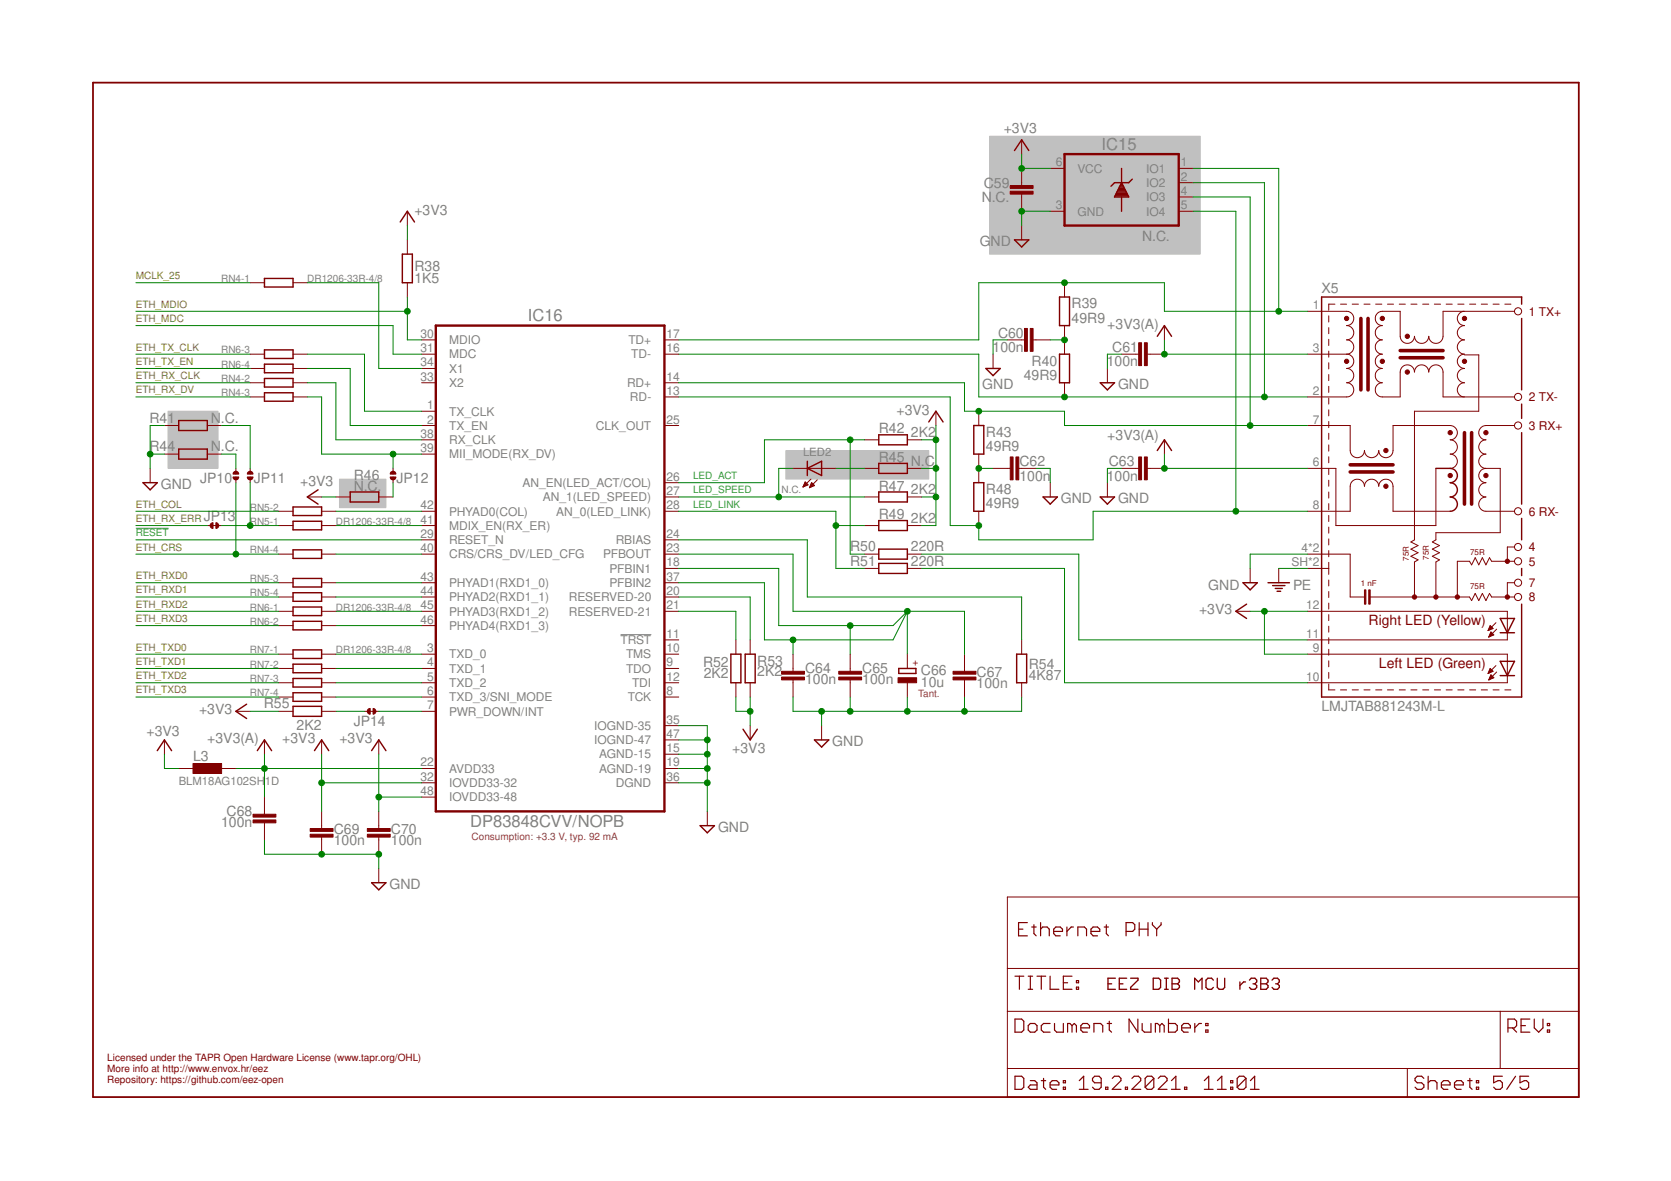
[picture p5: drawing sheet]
<svg xmlns="http://www.w3.org/2000/svg" width="297mm" height="210mm" viewBox="0 0 297 210" stroke-linecap="round" stroke-linejoin="round" font-family="sans-serif">
<defs><g id="words">
<g font-size="2.9" fill="#808080">
<text x="195.8" y="26.7">IC15</text>
<text x="93.8" y="57.1">IC16</text>
<text x="83.6" y="147">DP83848CVV/NOPB</text>
</g>
<g font-size="2.5" fill="#808080">
<text x="178.4" y="23.6">+3V3</text>
<text x="174.5" y="35.9">N</text>
<text x="174.9" y="33.4">C59</text>
<text x="176.3" y="35.9">.C.</text>
<text x="73.7" y="38.2">+3V3</text>
<text x="174.2" y="43.8">G</text>
<text x="176.1" y="43.8">ND</text>
<text x="203" y="42.8">N.C.</text>
<text x="73.7" y="50.4">1K5</text>
<text x="73.7" y="48.1">R38</text>
<text x="234.9" y="52.1">X5</text>
<text x="190.5" y="57.4">49R9</text>
<text x="190.5" y="54.8">R39</text>
<text x="196.8" y="58.5">+3V3(A)</text>
<text x="176.4" y="62.6">100n</text>
<text x="177.4" y="60">C60</text>
<text x="183.4" y="65">R40</text>
<text x="196.8" y="65.1">100n</text>
<text x="197.7" y="62.6">C61</text>
<text x="174.6" y="69.2">GND</text>
<text x="182" y="67.5">49R9</text>
<text x="198.7" y="69.2">GND</text>
<text x="26.6" y="75.1">R41</text>
<text x="37.5" y="75.1">N</text>
<text x="39.3" y="75.1">.C.</text>
<text x="156.2" y="77">R42</text>
<text x="159.4" y="73.7">+3V3</text>
<text x="161.9" y="77.7">2K2</text>
<text x="175.3" y="77.7">R43</text>
<text x="26.6" y="80.2">R44</text>
<text x="37.5" y="80.2">N</text>
<text x="39.3" y="80.2">.C.</text>
<text x="156.2" y="82.1">R45</text>
<text x="161.9" y="82.7">N.C.</text>
<text x="175.3" y="80.2">49R9</text>
<text x="181.2" y="82.9">C62</text>
<text x="196.8" y="78.2">+3V3(A)</text>
<text x="197.1" y="82.9">C63</text>
<text x="28.6" y="86.9">GND</text>
<text x="35.6" y="85.8">JP10</text>
<text x="45.1" y="85.8">JP11</text>
<text x="53.4" y="86.4">+3V3</text>
<text x="62.9" y="87.2">N.C.</text>
<text x="62.9" y="85.3">R46</text>
<text x="70.5" y="85.8">JP12</text>
<text x="156.2" y="87.2">R47</text>
<text x="161.9" y="87.8">2K2</text>
<text x="175.3" y="87.8">R48</text>
<text x="181.2" y="85.4">100n</text>
<text x="188.6" y="89.5">GND</text>
<text x="196.8" y="85.4">100n</text>
<text x="198.7" y="89.5">GND</text>
<text x="36.2" y="92.7">JP13</text>
<text x="156.2" y="92.3">R49</text>
<text x="161.9" y="92.9">2K2</text>
<text x="175.3" y="90.4">49R9</text>
<text x="151.1" y="100.5">R51</text>
<text x="151.1" y="98">R50</text>
<text x="161.9" y="100.5">220R</text>
<text x="161.9" y="98">220R</text>
<text x="214.8" y="104.8">GND</text>
<text x="229.9" y="104.8">PE</text>
<text x="213.2" y="109.2">+3V3</text>
<text x="125" y="118.6">R52</text>
<text x="134.6" y="118.3">R53</text>
<text x="143.1" y="119.7">C64</text>
<text x="153.3" y="119.7">C65</text>
<text x="163.7" y="119.9">C66</text>
<text x="182.9" y="118.9">R54</text>
<text x="46.9" y="125.9">R55</text>
<text x="125.1" y="120.5">2K2</text>
<text x="134.6" y="120.2">2K2</text>
<text x="143.1" y="121.6">100n</text>
<text x="153.3" y="121.6">100n</text>
<text x="163.7" y="122.1">10u</text>
<text x="173.6" y="122.2">100n</text>
<text x="173.6" y="120.3">C67</text>
<text x="182.9" y="120.8">4K87</text>
<text x="26.1" y="130.9">+3V3</text>
<text x="35.4" y="126.9">+3V3</text>
<text x="52.7" y="129.7">2K2</text>
<text x="62.9" y="129">JP14</text>
<text x="234.9" y="126.4">LMJTAB881243M-L</text>
<text x="34.3" y="135.2">L3</text>
<text x="36.8" y="132.1">+3V3(A)</text>
<text x="50.2" y="132.1">+3V3</text>
<text x="60.3" y="132.1">+3V3</text>
<text x="130.2" y="133.9">+3V3</text>
<text x="148" y="132.6">GND</text>
<text x="39.3" y="147">100n</text>
<text x="40.3" y="145.1">C68</text>
<text x="59.3" y="148.3">C69</text>
<text x="69.5" y="148.3">C70</text>
<text x="127.6" y="147.9">GND</text>
<text x="59.3" y="150.2">100n</text>
<text x="69.5" y="150.2">100n</text>
<text x="69.2" y="158">GND</text>
</g>
<g font-size="2.5" fill="#800000">
<text x="243.3" y="111.1">Right LED (Yellow)</text>
<text x="245.1" y="118.7">Left LED (Green)</text>
</g>
<g font-size="2.1" fill="#808080">
<text x="187.7" y="29.6">6</text>
<text x="209.9" y="29.6">1</text>
<text x="191.6" y="30.7">VCC</text>
<text x="203.8" y="30.7">IO1</text>
<text x="203.8" y="33.2">IO2</text>
<text x="203.8" y="35.8">IO3</text>
<text x="209.9" y="32.1">2</text>
<text x="209.9" y="34.7">4</text>
<text x="187.7" y="37.2">3</text>
<text x="191.6" y="38.3">GND</text>
<text x="203.8" y="38.3">IO4</text>
<text x="209.9" y="37.2">5</text>
<text x="233.4" y="55">1</text>
<text x="74.8" y="65.1">34</text>
<text x="74.8" y="62.6">31</text>
<text x="74.8" y="60">30</text>
<text x="79.8" y="63.7">MDC</text>
<text x="79.8" y="61.2">MDIO</text>
<text x="111.7" y="61.2">TD+</text>
<text x="112.2" y="63.7">TD-</text>
<text x="118.5" y="62.6">16</text>
<text x="118.5" y="60">17</text>
<text x="233.4" y="62.6">3</text>
<text x="74.8" y="67.7">33</text>
<text x="79.8" y="66.2">X1</text>
<text x="79.8" y="68.8">X2</text>
<text x="111.5" y="68.8">RD+</text>
<text x="112" y="71.3">RD-</text>
<text x="118.5" y="70.2">13</text>
<text x="118.5" y="67.7">14</text>
<text x="233.4" y="70.2">2</text>
<text x="74.8" y="77.8">38</text>
<text x="75.9" y="72.7">1</text>
<text x="75.9" y="75.3">2</text>
<text x="79.8" y="73.9">TX_CLK</text>
<text x="79.8" y="76.4">TX_EN</text>
<text x="105.9" y="76.4">CLK_OUT</text>
<text x="118.5" y="75.3">25</text>
<text x="233.4" y="75.3">7</text>
<text x="74.8" y="80.4">39</text>
<text x="79.8" y="78.9">RX_CLK</text>
<text x="79.8" y="81.5">MII_MODE(RX_DV)</text>
<text x="233.4" y="82.9">6</text>
<text x="92.9" y="86.6">AN_EN(LED_ACT/COL)</text>
<text x="96.5" y="89.1">AN_1(LED_SPEED)</text>
<text x="118.5" y="85.4">26</text>
<text x="118.5" y="88">27</text>
<text x="74.8" y="95.6">29</text>
<text x="74.8" y="90.5">42</text>
<text x="74.8" y="93.1">41</text>
<text x="79.8" y="91.6">PHYAD0(COL)</text>
<text x="79.8" y="94.2">MDIX_EN(RX_ER)</text>
<text x="98.9" y="91.6">AN_0(LED_LINK)</text>
<text x="118.5" y="90.5">28</text>
<text x="118.5" y="95.6">24</text>
<text x="233.4" y="90.5">8</text>
<text x="74.8" y="98.1">40</text>
<text x="79.8" y="99.3">CRS/CRS_DV/LED_CFG</text>
<text x="79.8" y="96.7">RESET_N</text>
<text x="107.2" y="99.3">PFBOUT</text>
<text x="108.3" y="101.8">PFBIN1</text>
<text x="109.4" y="96.7">RBIAS</text>
<text x="118.5" y="98.1">23</text>
<text x="118.5" y="100.7">18</text>
<text x="229.6" y="100.7">SH*2</text>
<text x="231.4" y="98.1">4*2</text>
<text x="74.8" y="103.2">43</text>
<text x="74.8" y="105.8">44</text>
<text x="79.8" y="104.3">PHYAD1(RXD1_0)</text>
<text x="79.8" y="106.9">PHYAD2(RXD1_1)</text>
<text x="101.1" y="106.9">RESERVED-20</text>
<text x="108.3" y="104.3">PFBIN2</text>
<text x="118.5" y="105.8">20</text>
<text x="118.5" y="103.2">37</text>
<text x="74.8" y="108.3">45</text>
<text x="74.8" y="110.8">46</text>
<text x="79.8" y="109.4">PHYAD3(RXD1_2)</text>
<text x="79.8" y="112">PHYAD4(RXD1_3)</text>
<text x="101.1" y="109.4">RESERVED-21</text>
<text x="118.5" y="113.4">11</text>
<text x="118.5" y="108.3">21</text>
<text x="232.2" y="113.4">11</text>
<text x="232.2" y="108.3">12</text>
<text x="75.9" y="115.9">3</text>
<text x="75.9" y="118.5">4</text>
<text x="79.8" y="117">TXD_0</text>
<text x="79.8" y="119.6">TXD_1</text>
<text x="110.3" y="114.5">TRST</text>
<text x="111.3" y="117">TMS</text>
<text x="111.3" y="119.6">TDO</text>
<text x="118.5" y="118.5">9</text>
<text x="118.5" y="115.9">10</text>
<text x="233.4" y="115.9">9</text>
<text x="75.9" y="121">5</text>
<text x="75.9" y="123.5">6</text>
<text x="79.8" y="122.1">TXD_2</text>
<text x="79.8" y="124.6">TXD_3/SNI_MODE</text>
<text x="111.6" y="124.6">TCK</text>
<text x="112.4" y="122.1">TDI</text>
<text x="118.5" y="123.5">8</text>
<text x="118.5" y="121">12</text>
<text x="232.2" y="121">10</text>
<text x="75.9" y="126.1">7</text>
<text x="79.8" y="127.2">PWR_DOWN/INT</text>
<text x="105.6" y="129.7">IOGND-35</text>
<text x="118.5" y="128.6">35</text>
<text x="118.5" y="131.1">47</text>
<text x="74.8" y="136.2">22</text>
<text x="79.8" y="137.3">AVDD33</text>
<text x="105.6" y="132.3">IOGND-47</text>
<text x="106.5" y="134.8">AGND-15</text>
<text x="106.5" y="137.3">AGND-19</text>
<text x="118.5" y="133.7">15</text>
<text x="118.5" y="136.2">19</text>
<text x="74.8" y="138.8">32</text>
<text x="74.8" y="141.3">48</text>
<text x="79.8" y="139.9">IOVDD33-32</text>
<text x="79.8" y="142.4">IOVDD33-48</text>
<text x="109.5" y="139.9">DGND</text>
<text x="118.5" y="138.8">36</text>
</g>
<g font-size="2.1" fill="#800000">
<text x="271.8" y="56.1">1 TX+</text>
<text x="271.8" y="71.3">2 TX-</text>
<text x="271.8" y="76.4">3 RX+</text>
<text x="271.8" y="91.6">6 RX-</text>
<text x="271.8" y="98">4</text>
<text x="271.8" y="100.5">5</text>
<text x="271.8" y="104.3">7</text>
<text x="271.8" y="106.9">8</text>
</g>
<g font-size="2" fill="#808080">
<text x="142.7" y="81.1">LED2</text>
<text x="31.8" y="139.5">BLM18AG102SH</text>
<text x="47.1" y="139.5">1D</text>
</g>
<g font-size="1.8" fill="#808000">
<text x="24.1" y="49.6">MCLK_25</text>
<text x="24.1" y="57.2">ETH_MDC</text>
<text x="24.1" y="54.7">ETH_MDIO</text>
<text x="24.1" y="64.8">ETH_TX_EN</text>
<text x="24.1" y="62.3">ETH_TX_CLK</text>
<text x="24.1" y="67.4">ETH_RX_CLK</text>
<text x="24.1" y="69.9">ETH_RX_DV</text>
<text x="24.1" y="90.2">ETH_COL</text>
<text x="24.1" y="92.8">ETH_RX_ERR</text>
<text x="24.1" y="97.9">ETH_CRS</text>
<text x="24.1" y="102.9">ETH_RXD0</text>
<text x="24.1" y="105.5">ETH_RXD1</text>
<text x="24.1" y="108">ETH_RXD2</text>
<text x="24.1" y="110.6">ETH_RXD3</text>
<text x="24.1" y="115.6">ETH_TXD0</text>
<text x="24.1" y="118.2">ETH_TXD1</text>
<text x="24.1" y="120.7">ETH_TXD2</text>
<text x="24.1" y="123.3">ETH_TXD3</text>
</g>
<g font-size="1.8" fill="#808080">
<text x="39.3" y="50.1">RN4-1</text>
<text x="54.6" y="50.1">DR1206-33R-4/8</text>
<text x="39.3" y="62.8">RN6-3</text>
<text x="39.3" y="65.4">RN6-4</text>
<text x="39.3" y="67.9">RN4-2</text>
<text x="39.3" y="70.4">RN4-3</text>
<text x="138.9" y="87.7">N.C.</text>
<text x="44.4" y="93.3">RN5-1</text>
<text x="44.4" y="90.7">RN5-2</text>
<text x="59.7" y="93.3">DR1206-33R-4/8</text>
<text x="44.4" y="98.4">RN4-4</text>
<text x="44.4" y="103.4">RN5-3</text>
<text x="44.4" y="106">RN5-4</text>
<text x="44.4" y="108.5">RN6-1</text>
<text x="44.4" y="111.1">RN6-2</text>
<text x="59.7" y="108.5">DR1206-33R-4/8</text>
<text x="44.4" y="116.1">RN7-1</text>
<text x="44.4" y="118.7">RN7-2</text>
<text x="59.7" y="116.1">DR1206-33R-4/8</text>
<text x="44.4" y="121.2">RN7-3</text>
<text x="44.4" y="123.8">RN7-4</text>
</g>
<g font-size="1.8" fill="#008080">
<text x="123.2" y="87.7">LED_SPEED</text>
<text x="123.2" y="85.2">LED_ACT</text>
<text x="24.1" y="95.3">RESET</text>
<text x="123.2" y="90.2">LED_LINK</text>
</g>
<g font-size="1.8" fill="#800000">
<text x="163.1" y="118.4" transform="rotate(-90 163.1 118.4)">+</text>
<text x="19.1" y="188.6">Licensed under the TAPR Open Hardware License (www.tapr.org/OHL)</text>
<text x="19.1" y="190.5">More info at http://www.envox.hr/eez</text>
<text x="19.1" y="192.4">Repository: https://github.com/eez-open</text>
</g>
<g font-size="1.8" fill="#800080">
<text x="163.2" y="123.9">Tant.</text>
<text x="83.8" y="149.3">Consumption: +3.3 V, typ. 92 mA</text>
</g>
<g font-size="1.4" fill="#800000">
<text x="250.4" y="99.6" transform="rotate(-90 250.4 99.6)">75R</text>
<text x="254" y="99.5" transform="rotate(-90 254 99.5)">75R</text>
<text x="261.3" y="98.6">75R</text>
<text x="241.9" y="104.2">1 nF</text>
<text x="261.3" y="104.7">75R</text>
</g>
</g></defs>
<g fill="#c0c0c0" stroke="#c0c0c0" stroke-width=".18">
<path d="M139.7 80.1h25.4v5.1h-25.4z"/>
<path d="M175.9 24.2h37.5v21h-37.5z"/>
<path d="M29.9 73.1h8.9v10.1h-8.9z"/>
<path d="M60.3 85.2h8.3v5h-8.3z"/>
</g>
<path d="M110.3 112.8h5.5" fill="none" stroke="#808080" stroke-width=".18"/>
<g fill="none" stroke="#800000" stroke-width=".21">
<path d="M180.4 173.5h1.6M181.1 165.1h.7M181.2 173.5v2.3M182.6 164h-1.5v2.3h1.5M182.8 173.5h.8M182.8 175.8h.8M183.2 173.5v2.3M183.4 164.8h.8M183.8 164.4v1.5l.4 .4M184.3 173.5h1.6M185 165.1l.4-.3h.7l.4 .3v1.2M185 164v2.3"/>
<path d="M185.1 173.5v2.3M186.7 173.5v2.3h1.5M187.3 165.5h1.6v-.4l-.4-.3h-.8l-.4 .3v.8l.4 .4h.8M189 174.7h.8M189.7 164.8v1.5M190.6 173.5h-1.6v2.3h1.6M190.8 164.8h-.4l-.7 .7M191.3 175.5h.4v.3h-.4zM191.3 174.3h.4v.4h-.4zM191.6 166.3v-1.5h1.2l.3 .3v1.2M193.9 165.5h1.6v-.4l-.4-.3h-.8l-.4 .3v.8l.4 .4h.8M196.3 164.8h.7"/>
<path d="M196.7 164.4v1.5l.3 .4M200.2 165.5h1.1l.4-.4v-.7l-.4-.4h-1.1v2.3M202.5 165.1h1.6M202.5 164v2.3M204.1 164v2.3M204.9 164v.4l.7 .7M205.6 165.1v1.2M206.4 164v.4l-.8 .7M180.4 181.1h1.2l.4 .4v1.6l-.4 .4h-1.2zM180.4 191.3h1.2l.4 .4v1.5l-.4 .4h-1.2zM182.8 182.3l.4-.4h.7l.4 .4v.8l-.4 .4h-.7l-.4-.4zM183.2 192.1h.7l.4 .3v1.2h-1.1l-.4-.4 .4-.4h1.1"/>
<path d="M185.1 192.1h.8M185.5 191.7v1.5l.4 .4M186.7 192.8h1.5v-.4l-.4-.3h-.8l-.3 .3v.8l.3 .4h.8M186.7 181.9h-1.2l-.4 .4v.8l.4 .4h1.2M187.5 181.9v1.2l.3 .4h1.2v-1.6M189 193.2h.4v.4h-.4zM189 192.1h.4v.3h-.4zM190.6 182.3l-.4-.4h-.4v1.6M190.6 182.3l.4-.4 .3 .4v1.2M190.6 182.3v1.2M191.9 193.6h1.5M191.9 192.1l.7-.8v2.3"/>
<path d="M192.1 182.7h1.6v-.4l-.4-.4h-.8l-.4 .4v.8l.4 .4h.8M194.5 183.5v-1.6h1.1l.4 .4v1.2M195.7 192.4h-1.1l-.4-.3v-.4l.4-.4h.8l.3 .4v1.5l-.3 .4h-.8l-.4-.4M196.5 193.2h.4v.4h-.4zM196.8 181.9h.8M197.2 181.5v1.6l.4 .4M197.7 191.7l.4-.4h.8l.4 .4v.4l-1.6 1.5h1.6M200 193.2h.4v.4h-.4zM201.2 191.7l.4-.4h.8l.4 .4v.4l-1.6 1.5h1.6M202.3 181.1v2.4l-1.6-2.4v2.4M203 181.9v1.2l.4 .4h1.2v-1.6M205.1 191.7v1.5l-.4 .4h-.8l-.3-.4"/>
<path d="M205.1 191.7l-.4-.4h-.8l-.3 .4v1.5M205.1 191.7l-1.5 1.5M205.9 191.7l.4-.4h.8l.4 .4v.4l-1.6 1.5h1.6M206.2 182.3l-.4-.4h-.4v1.6M206.2 182.3v1.2M206.2 182.3l.3-.4 .4 .4v1.2M207.7 181.1v2.4h1.2l.4-.4v-.8l-.4-.4h-1.2M208.2 193.6h1.6M208.2 192.1l.8-.8v2.3M210.1 182.7h1.5v-.4l-.4-.4h-.8l-.3 .4v.8l.3 .4h.8M210.6 193.2h.4v.4h-.4zM212.4 181.9v1.6"/>
<path d="M213.6 181.9h-.4l-.8 .8M214.1 193.6h1.5M214.1 192.1l.8-.8v2.3M214.3 183.1h.4v.4h-.4zM214.3 181.9h.4v.4h-.4zM216.4 193.6h1.6M216.4 192.1l.8-.8v2.3M218.8 193.2h.3v.4h-.3zM218.8 192.1h.3v.3h-.3zM221.5 191.7v1.5l-.4 .4h-.8l-.4-.4M221.5 191.7l-.4-.4h-.8l-.4 .4v1.5M221.5 191.7l-1.6 1.5"/>
<path d="M222.3 193.6h1.5M222.3 192.1l.7-.8v2.3M253.1 191.7l-.4-.4h-.8l-.4 .4v.4l.4 .3h.8l.4 .4v.4l-.4 .4h-.8l-.4-.4M253.9 192.4l.4-.3h.8l.3 .3v1.2M253.9 191.3v2.3M256.2 192.8h1.6v-.4l-.4-.3h-.8l-.4 .3v.8l.4 .4h.8M258.6 192.8h1.5v-.4l-.4-.3h-.7l-.4 .3v.8l.4 .4h.7M260.9 192.1h.8M261.3 191.7v1.5l.4 .4M262.4 193.2h.4v.4h-.4zM262.4 192.1h.4v.3h-.4zM267.1 191.3h-1.6v1.1l.8-.3h.4l.4 .3v.8l-.4 .4h-.8l-.4-.4"/>
<path d="M268.1 182.7h1.1l.4-.4v-.8l-.4-.4h-1.1v2.4M268.8 182.7l.8 .8M269.4 191.3l-1.6 2.3M270.4 182.3h.8M271.7 191.3h-1.5v1.1l.8-.3h.4l.3 .3v.8l-.3 .4h-.8l-.4-.4M271.9 181.1h-1.5v2.4h1.5M272.7 181.1v1.6l.8 .8 .8-.8v-1.6M275.1 183.1h.4v.4h-.4zM275.1 181.9h.4v.4h-.4z"/>
</g>
<path d="M16.5 14.7h264.1v180.3h-264.1z" fill="none" stroke="#800000" stroke-width=".32"/>
<g fill="none" stroke="#800000" stroke-width=".18">
<path d="M72.4 37.5v2.6M181.6 24.8v2.6M181.6 29.9v3.1M181.6 34.5v3M186.7 29.9h2.5M186.7 37.5h2.5M209.5 29.9h2.6M209.5 32.5h2.6M209.5 35h2.6M209.5 37.5h2.6M44.5 50.2h2.5M52.1 50.2h2.5"/>
<path d="M72.4 42.6v2.6M72.4 50.2v2.6M181.6 40.1v2.5M189.2 50.2v2.6M189.2 57.9v5M207 57.9v2.5M232.4 55.3h7a1.27 1.27 0 0 1 1.3 1.3 1.27 1.27 0 0 1-1.3 1.3 1.27 1.27 0 0 1 1.3 1.2 1.27 1.27 0 0 1-1.3 1.3 1.27 1.27 0 0 1 1.3 1.3 1.27 1.27 0 0 1-1.3 1.2M236.2 56.1v1.1M236.2 58.2v1.1M237.3 54.1h-1.1v1M238.3 54.1h1.1M240.4 54.1h1.1"/>
<path d="M242.5 54.1h1M244.5 54.1h1.1M246.6 54.1h1.1M248.7 54.1h1.1M250.8 54.1h1.1M252.9 54.1h1.1M255 54.1h1.1M257.1 54.1h1M259.1 54.1h1.1M260.3 55.3a1.27 1.27 0 0 0-1.3 1.3 1.27 1.27 0 0 0 1.3 1.3 1.27 1.27 0 0 0-1.3 1.2 1.27 1.27 0 0 0 1.3 1.3 1.27 1.27 0 0 0-1.3 1.3 1.27 1.27 0 0 0 1.3 1.2 1.27 1.27 0 0 0-1.3 1.3 1.27 1.27 0 0 0 1.3 1.3 1.27 1.27 0 0 0-1.3 1.3 1.27 1.27 0 0 0 1.3 1.2 1.26 1.26 0 0 0-1.3 1.3 1.26 1.26 0 0 0 1.3 1.2M261.2 54.1h1.1M263.3 54.1h1.1"/>
<path d="M265.4 54.1h1.1M267.5 54.1h1.1M269.2 55.3h-12.7v4.5a1.27 1.27 0 0 1-1.3 1.2 1.27 1.27 0 0 1-1.2-1.2 1.27 1.27 0 0 1-1.3 1.2 1.27 1.27 0 0 1-1.3-1.2 1.27 1.27 0 0 1-1.2 1.2 1.27 1.27 0 0 1-1.3-1.2v-4.5h-3.2a1.27 1.27 0 0 0-1.2 1.3 1.27 1.27 0 0 0 1.2 1.3 1.27 1.27 0 0 0-1.2 1.2 1.27 1.27 0 0 0 1.2 1.3 1.27 1.27 0 0 0-1.2 1.3 1.27 1.27 0 0 0 1.2 1.2 1.27 1.27 0 0 0-1.2 1.3 1.27 1.27 0 0 0 1.2 1.3 1.27 1.27 0 0 0-1.2 1.3 1.27 1.27 0 0 0 1.2 1.2 1.26 1.26 0 0 0-1.2 1.3 1.26 1.26 0 0 0 1.2 1.2h3.2v-4.4a1.27 1.27 0 0 1 1.3-1.3 1.27 1.27 0 0 1 1.2 1.3 1.27 1.27 0 0 1 1.3-1.3 1.27 1.27 0 0 1 1.3 1.3 1.27 1.27 0 0 1 1.2-1.3 1.27 1.27 0 0 1 1.3 1.3v4.4h12.7M29.2 75.6h2.6M36.9 75.6h2.5M44.5 70.5h2.5M44.5 62.9h2.5M44.5 65.5h2.5M44.5 68h2.5M52.1 70.5h2.5M52.1 62.9h2.5M52.1 65.5h2.5"/>
<path d="M52.1 68h2.5M75 60.4h2.5M75 78.2h2.5M75 62.9h2.5M75 75.6h2.5M75 73.1h2.5M75 65.5h2.5M75 68h2.5M118.1 60.4h2.5M118.1 70.5h2.5M118.1 62.9h2.5M118.1 75.6h2.5"/>
<path d="M118.1 68h2.5M153.7 78.2h2.5M161.3 78.2h2.5M166.4 73.1v2.5M174 73.1v2.5M176.5 62.9v2.6M179.1 60.4h3M183.6 60.4h3.1M189.2 68v2.5M196.8 65.5v2.5M199.4 62.9h3M203.9 62.9h3.1"/>
<path d="M207 78.2v2.5M232.4 75.6h7.6v4.5a1.27 1.27 0 0 0 1.3 1.3 1.27 1.27 0 0 0 1.2-1.3 1.27 1.27 0 0 0 1.3 1.3 1.27 1.27 0 0 0 1.3-1.3 1.27 1.27 0 0 0 1.3 1.3 1.27 1.27 0 0 0 1.2-1.3v-4.5h10.2a1.27 1.27 0 0 1 1.3 1.3 1.27 1.27 0 0 1-1.3 1.3 1.27 1.27 0 0 1 1.3 1.2 1.27 1.27 0 0 1-1.3 1.3 1.27 1.27 0 0 1 1.3 1.3 1.27 1.27 0 0 1-1.3 1.2M232.4 62.9h7M236.2 60.3v1.1M236.2 62.4v1.1M236.2 64.5v1.1M236.2 66.6v1M236.2 68.7v1M236.2 70.7v1.1M236.2 72.8v1.1M236.2 74.9v1.1M236.2 77v1.1"/>
<path d="M236.2 79.1v1.1M239.4 62.9a1.27 1.27 0 0 1 1.3 1.3 1.27 1.27 0 0 1-1.3 1.3 1.27 1.27 0 0 1 1.3 1.3 1.27 1.27 0 0 1-1.3 1.2 1.26 1.26 0 0 1 1.3 1.3 1.26 1.26 0 0 1-1.3 1.2h-7M260.3 63.1h2.6v10h-11.5v22.8l-.6 .4 1.3 .7-1.3 .6 1.3 .6-1.3 .7 1.3 .6-.7 .4v6.2M269.2 75.6h-5.1a1.27 1.27 0 0 0-1.2 1.3 1.27 1.27 0 0 0 1.2 1.3 1.27 1.27 0 0 0-1.2 1.2 1.27 1.27 0 0 0 1.2 1.3 1.27 1.27 0 0 0-1.2 1.3 1.27 1.27 0 0 0 1.2 1.2M26.7 83.2v2.6M29.2 80.7h2.6M36.9 93.4h2.5M36.9 80.7h2.5M41.9 83.2v.8M41.9 85v.8M44.5 83.2v.8M44.5 85v.8"/>
<path d="M49.6 93.4h2.5M49.6 98.5h2.5M49.6 90.9h2.5M54.6 88.3h2.6M57.2 93.4h2.5M57.2 98.5h2.5M57.2 90.9h2.5M59.7 88.3h2.6M67.3 88.3h2.6M69.9 83.2v.8M69.9 85v.8M75 93.4h2.5"/>
<path d="M75 98.5h2.5M75 90.9h2.5M75 80.7h2.5M75 95.9h2.5M118.1 88.3h2.5M118.1 98.5h2.5M118.1 90.9h2.5M118.1 95.9h2.5M118.1 85.8h2.5M141 83.2h7.6M142.7 86.6h.1M142.8 86.4h.2"/>
<path d="M142.9 86.3h.4M142.9 86.2h.7M143 86.1h.5M143 86h.4M143.1 85.8h.2M143.1 85.7h.1M143.1 85.7l.5 .5-.9 .4zM143.9 86.7h.1M144 86.6h.2M144 86.4h.5M144 86.3h.8M144.1 86.2h.6"/>
<path d="M144.1 85.2l-1.4 1.4M144.1 86.1h.4M144.2 86h.2M144.3 85.8h.1M144.3 85.8l.5 .5-.9 .4zM145.3 85.3l-1.4 1.4M153.7 83.2h2.5M153.7 93.4h2.5M153.7 88.3h2.5M153.7 98.5h2.5M161.3 83.2h2.5M161.3 93.4h2.5"/>
<path d="M161.3 88.3h2.5M161.3 98.5h2.5M174 80.7v5.1M174 90.9v2.5M176.5 83.2h3.1M181.1 83.2h3M186.7 85.8v2.5M196.8 85.8v2.5M199.4 83.2h3M203.9 83.2h3.1M232.4 90.9h7.6v-4.5a1.27 1.27 0 0 1 1.3-1.2 1.27 1.27 0 0 1 1.2 1.2 1.27 1.27 0 0 1 1.3-1.2 1.27 1.27 0 0 1 1.3 1.2 1.27 1.27 0 0 1 1.3-1.2 1.27 1.27 0 0 1 1.2 1.2v4.5h10.2M232.4 83.2h5.1v10.2h17.7v-10.2"/>
<path d="M232.4 98.5h7.6v7.6h2.5M236.2 81.2v1.1M236.2 83.2v1.1M236.2 85.3v1.1M236.2 87.4v1.1M236.2 89.5v1.1M236.2 91.6v1.1M236.2 93.7v1.1M236.2 95.8v1.1M236.2 97.9v1.1M236.2 99.9v2.2M264.1 83.2a1.27 1.27 0 0 0-1.2 1.3 1.27 1.27 0 0 0 1.2 1.3 1.27 1.27 0 0 0-1.2 1.3 1.27 1.27 0 0 0 1.2 1.2 1.27 1.27 0 0 0-1.2 1.3 1.27 1.27 0 0 0 1.2 1.3h5.1"/>
<path d="M264.1 83.2h2.6v11.5h-11.5v1.2l-.6 .4 1.3 .7-1.3 .6 1.3 .6-1.3 .7 1.3 .6-.7 .4v6.2M269.2 97.2h-1.3v2.6M269.2 99.8h-4l-.4-.7-.7 1.3-.6-1.3-.6 1.3-.7-1.3-.6 1.3-.4-.6h-2.1v6.3M49.6 108.6h2.5M49.6 103.6h2.5M49.6 106.1h2.5M49.6 116.3h2.5M49.6 118.8h2.5M49.6 111.2h2.5M57.2 108.6h2.5M57.2 103.6h2.5M57.2 106.1h2.5"/>
<path d="M57.2 116.3h2.5M57.2 118.8h2.5M57.2 111.2h2.5M75 108.6h2.5M75 103.6h2.5M75 106.1h2.5M75 116.3h2.5M75 118.8h2.5M75 111.2h2.5M118.1 101h2.5M118.1 108.6h2.5M118.1 103.6h2.5"/>
<path d="M118.1 106.1h2.5M118.1 113.7h2.5M118.1 116.3h2.5M118.1 118.8h2.5M130.8 113.7v2.6M133.3 113.7v2.6M141 116.3v3M151.1 116.3v3M153.7 101h2.5M161.3 116.3v2.5M161.3 101h2.5M171.4 116.3v3"/>
<path d="M181.6 113.7v2.6M219.7 108.6h2.5M222.2 101v2.6M227.3 101v2.6M232.4 101h3.8M232.4 108.6h35.5v5.1h-35.5M232.4 116.3h35.5v5h-35.5M236.2 103.1v1M236.2 105.1v1.1M236.2 107.2v1M236.2 109.2v1.1M236.2 111.3v1.1"/>
<path d="M236.2 113.3v1.1M236.2 115.4v1.1M236.2 117.5v1M236.2 119.5v1.1M243.6 106.1h17.6l.4 .6 .6-1.2 .7 1.2 .6-1.2 .6 1.2 .7-1.2 .4 .6h4M264.5 112h.2M264.6 119.6h.1M264.6 111.9h.4M264.6 119.5h.4M264.6 111.8h.6M264.6 113.2h.1M264.7 119.4h.6"/>
<path d="M264.7 111.7h.6M264.7 113.1h.2M264.7 119.2h.6M264.8 111.5h.4M264.8 113h.4M264.8 119.1h.4M264.8 112.8h.7M264.8 111.4h.3M264.8 119h.3M264.9 111.3h.1M264.9 112.7h.5M264.9 118.9h.1"/>
<path d="M264.9 111.2l.5 .5-.9 .4zM264.9 112.6h.4M264.9 118.8l.5 .5-.9 .4zM265 112.5h.2M265 112.4h.1M265 120l.5 .5-.9 .3zM265 120h.1M265.5 112.8l-.5-.5-.4 .9M265.5 112.8l-.9 .4M265.9 110.7l-1.4 1.4M265.9 118.3l-1.4 1.4M266 111.8l-1.4 1.4"/>
<path d="M266 119.4l-1.4 1.4M269.2 103.6h-1.3v2.5M29.2 131.5v2.5M31.8 136.6h2.5M39.4 136.6h2.5M41.9 126.4h2.6M47 131.5v2.5M49.6 121.3h2.5M49.6 126.4h2.5M49.6 123.9h2.5M57.2 131.5v2.5M57.2 121.3h2.5"/>
<path d="M57.2 126.4h2.5M57.2 123.9h2.5M64.8 126.4h2.5M67.3 131.5v2.5M75 121.3h2.5M75 136.6h2.5M75 126.4h2.5M75 123.9h2.5M75 139.1h2.5M118.1 121.3h2.5M118.1 136.6h2.5M118.1 123.9h2.5"/>
<path d="M118.1 139.1h2.5M118.1 129h2.5M118.1 131.5h2.5M118.1 134h2.5M130.8 121.3v2.6M133.3 121.3v2.6M133.3 129v2.5M141 120.8v3.1M146 129v2.5M151.1 120.8v3.1M161.3 121.3v2.6M171.4 120.8v3.1"/>
<path d="M181.6 121.3v2.6M236.2 121.6v1h1.1M238.3 122.6h1.1M240.4 122.6h1.1M242.5 122.6h1M244.5 122.6h1.1M246.6 122.6h1.1M248.7 122.6h1.1M250.8 122.6h1.1M252.9 122.6h1.1M255 122.6h1.1M257.1 122.6h1"/>
<path d="M259.1 122.6h1.1M261.2 122.6h1.1M263.3 122.6h1.1M264.7 120.8h.1M264.7 120.7h.3M264.8 120.6h.5M264.8 120.4h.7M264.9 120.3h.5M264.9 120.2h.4M265 120.1h.2M265.4 122.6h1.1M267.5 122.6h1.1"/>
<path d="M47 141.7v3M47 146.2v3.1M57.2 144.2v3.1M57.2 148.8v3M67.3 144.2v3.1M67.3 148.8v3M67.3 154.3v2.6M75 141.7h2.5M125.7 144.2v2.5M179.1 159.4h101.5v35.6h-101.5zM179.1 179.7h101.5M179.1 172.1h101.5"/>
<path d="M266.7 179.7v10.2M179.1 189.9h101.5M250.2 189.9v5.1"/>
<circle cx="269.9" cy="55.3" r=".64"/>
<circle cx="269.9" cy="70.5" r=".64"/>
<circle cx="269.9" cy="75.6" r=".64"/>
<circle cx="269.9" cy="90.9" r=".64"/>
<circle cx="269.9" cy="99.8" r=".64"/>
<circle cx="269.9" cy="97.2" r=".64"/>
<circle cx="269.9" cy="106.1" r=".64"/>
<circle cx="269.9" cy="103.6" r=".64"/>
</g>
<g fill="none" stroke="#800000" stroke-width=".23">
<path d="M197 174.9h.6M198.3 173.9h-1.3v1.9h1.3M199 174.9h.6M200.3 173.9h-1.3v1.9h1.3M201 173.9h1.3v.3l-1.3 1.3v.3h1.3M205 173.9h1l.3 .3v1.3l-.3 .3h-1zM207 173.9h.7M207 175.8h.7M207.3 173.9v1.9M208.3 173.9h1l.4 .3v.3l-.4 .4 .4 .3v.3l-.4 .3h-1zM208.3 174.9h1M212.4 175.8v-1.9l.6 .6 .7-.6v1.9"/>
<path d="M215.7 174.2l-.3-.3h-.7l-.3 .3v1.3l.3 .3h.7l.3-.3M216.4 173.9v1.6l.3 .3h.7l.3-.3v-1.6M220.4 174.5v1.3M221.4 174.5h-.3l-.7 .7M222.1 174.2l.3-.3h.7l.3 .3v.3l-.3 .4M222.7 174.9h.4M223.1 174.9l.3 .3v.3l-.3 .3h-.7l-.3-.3M224.1 173.9h1l.3 .3v.3l-.3 .4 .3 .3v.3l-.3 .3h-1zM224.1 174.9h1M226.1 174.2l.3-.3h.7l.3 .3v.3l-.3 .4M226.8 174.9h.3M227.1 174.9l.3 .3v.3l-.3 .3h-.7l-.3-.3"/>
</g>
<g fill="none" stroke="#800000" stroke-width=".25">
<path d="M71.1 39.5l1.3-2 1.3 2M180.3 26.8l1.3-2 1.3 2M198.2 34.8h2.3M198.3 34.6h2.1M198.4 34.4h1.9M198.5 34.1h1.7M198.7 33.9h1.4M198.8 33.7h1.2M198.9 33.5h1M199 33.2h.8M199.1 33h.5M199.2 32.8h.3"/>
<path d="M199.3 32.6h.1M199.4 32.5l1.2 2.5h-2.5zM199.4 29.9v2.6M199.4 35v2.5M201.3 31.8l-.7 .7h-2.5l-.6 .6M47 49.5h5.1v1.5h-5.1zM71.5 45.2h1.8v5h-1.8zM180.3 42.6h2.6l-1.3 1.3zM188.3 52.8h1.8v5.1h-1.8zM205.7 59.8l1.3-1.9 1.3 1.9M270.5 54.1v-1.3h-35.6v71.1h35.6v-16.5M270.5 56.6v12.7"/>
<path d="M31.8 79.8h5.1v1.8h-5.1zM31.8 74.7h5.1v1.8h-5.1zM47 62.2h5.1v1.5h-5.1zM47 64.7h5.1v1.6h-5.1zM47 67.3h5.1v1.5h-5.1zM47 69.8h5.1v1.5h-5.1zM156.2 77.3h5.1v1.8h-5.1zM165.1 75l1.3-1.9 1.2 1.9M173.1 75.6h1.8v5.1h-1.8zM175.3 65.5h2.5l-1.3 1.3zM188.3 62.9h1.8v5.1h-1.8zM195.6 68h2.5l-1.3 1.3z"/>
<path d="M270.5 71.8v2.6M270.5 76.9v12.7M25.4 85.8h2.6l-1.3 1.3zM52.1 90.1h5.1v1.5h-5.1zM52.1 92.6h5.1v1.6h-5.1zM52.1 97.7h5.1v1.6h-5.1zM56.5 87.1l-1.9 1.2 1.9 1.3M62.3 87.4h5v1.8h-5zM143.5 83.2l2.5-1.2v2.5zM143.5 82v2.5M156.2 82.4h5.1v1.7h-5.1zM156.2 87.4h5.1v1.8h-5.1z"/>
<path d="M156.2 92.5h5.1v1.8h-5.1zM156.2 97.6h5.1v1.8h-5.1zM173.1 85.8h1.8v5.1h-1.8zM185.4 88.3h2.6l-1.3 1.3zM195.6 88.3h2.5l-1.3 1.3zM205.7 80.1l1.3-1.9 1.3 1.9M255.2 83.2h2.6a1.27 1.27 0 0 1 1.3 1.3 1.27 1.27 0 0 1-1.3 1.3 1.27 1.27 0 0 1 1.3 1.3 1.27 1.27 0 0 1-1.3 1.2 1.27 1.27 0 0 1 1.3 1.3 1.27 1.27 0 0 1-1.3 1.3M270.5 92.1v3.8M52.1 102.8h5.1v1.5h-5.1zM52.1 105.3h5.1v1.6h-5.1zM52.1 107.9h5.1v1.5h-5.1zM52.1 110.4h5.1v1.6h-5.1z"/>
<path d="M52.1 115.5h5.1v1.5h-5.1zM52.1 118h5.1v1.6h-5.1zM129.9 116.3h1.8v5h-1.8zM132.5 116.3h1.7v5h-1.7zM156.2 100.1h5.1v1.8h-5.1zM159.8 118.8h3v.9h-3zM180.7 116.3h1.8v5h-1.8zM221 103.6h2.5l-1.3 1.2zM221.6 107.4l-1.9 1.2 1.9 1.3M225.4 103.6h3.8M226.2 104.1h2.2M226.7 104.6h1.2"/>
<path d="M227 105.1h.6M266.7 109.9h2.5l-1.3 2.6zM266.7 112.5h2.5M266.7 117.5h2.5l-1.3 2.6zM270.5 101v1.3M28 133.4l1.2-1.9 1.3 1.9M43.8 125.2l-1.9 1.2 1.9 1.3M45.7 133.4l1.3-1.9 1.3 1.9M52.1 125.5h5.1v1.8h-5.1zM52.1 120.6h5.1v1.5h-5.1zM52.1 123.1h5.1v1.6h-5.1zM55.9 133.4l1.3-1.9 1.2 1.9"/>
<path d="M66.1 133.4l1.2-1.9 1.3 1.9M132.1 129.6l1.2 1.9 1.3-1.9M144.8 131.5h2.5l-1.3 1.3zM266.7 120.1h2.5M66.1 156.9h2.5l-1.3 1.3zM124.5 146.7h2.5l-1.3 1.3z"/>
</g>
<g fill="#800000" stroke="#800000" stroke-width=".18">
<path d="M138.9 120.3h4.1v.5h-4.1z"/>
<path d="M138.9 119.3h4.1v.5h-4.1z"/>
<path d="M149.1 120.3h4.1v.5h-4.1z"/>
<path d="M149.1 119.3h4.1v.5h-4.1z"/>
<path d="M159.6 120.5h3.3v.8h-3.3z"/>
<path d="M169.4 120.3h4.1v.5h-4.1z"/>
<path d="M169.4 119.3h4.1v.5h-4.1z"/>
<path d="M65.3 148.3h4.1v.5h-4.1z"/>
<path d="M65.3 147.3h4.1v.5h-4.1z"/>
<path d="M55.1 148.3h4.1v.5h-4.1z"/>
<path d="M55.1 147.3h4.1v.5h-4.1z"/>
<path d="M45 145.7h4v.5h-4z"/>
<path d="M45 144.7h4v.5h-4z"/>
<path d="M182.1 58.4h.5v4h-.5z"/>
<path d="M183.1 58.4h.5v4h-.5z"/>
<path d="M180.6 81.2h.5v4.1h-.5z"/>
<path d="M179.6 81.2h.5v4.1h-.5z"/>
<path d="M203.4 81.2h.5v4.1h-.5z"/>
<path d="M202.4 81.2h.5v4.1h-.5z"/>
<path d="M242.5 104.8h.3v2.6h-.3z"/>
<path d="M243.3 104.8h.3v2.6h-.3z"/>
<path d="M203.4 60.9h.5v4.1h-.5z"/>
<path d="M202.4 60.9h.5v4.1h-.5z"/>
<path d="M34.3 135.7h5.1v1.8h-5.1z"/>
<path d="M179.6 34h4v.5h-4z"/>
<path d="M179.6 33h4v.5h-4z"/>
</g>
<path d="M241.9 56.6v12.7M243.2 56.6v12.7M248.9 63.6h7.6M248.9 62.3h7.6M260.3 76.9v12.7M261.6 76.9v12.7M240 83.9h7.6M240 82.6h7.6" fill="none" stroke="#800000" stroke-width=".63"/>
<g fill="#800000" stroke="#800000" stroke-width=".18">
<path d="M41.6 83.9l.3-.1v.5h-.5z" fill-rule="evenodd"/>
<path d="M41.9 83.8l.4 .1 .1 .4h-.5z" fill-rule="evenodd"/>
<path d="M41.9 84.8h.5l-.1 .4-.4 .1z" fill-rule="evenodd"/>
<path d="M41.4 84.8h.5v.5l-.3-.1z" fill-rule="evenodd"/>
<path d="M44.1 83.9l.4-.1v.5h-.5z" fill-rule="evenodd"/>
<path d="M44.5 83.8l.3 .1 .2 .4h-.5z" fill-rule="evenodd"/>
<path d="M44.5 84.8h.5l-.2 .4-.3 .1z" fill-rule="evenodd"/>
<path d="M44 84.8h.5v.5l-.4-.1z" fill-rule="evenodd"/>
<path d="M69.5 83.9l.4-.1v.5h-.5z" fill-rule="evenodd"/>
<path d="M69.9 83.8l.3 .1 .2 .4h-.5z" fill-rule="evenodd"/>
<path d="M69.9 84.8h.5l-.2 .4-.3 .1z" fill-rule="evenodd"/>
<path d="M69.4 84.8h.5v.5l-.4-.1z" fill-rule="evenodd"/>
<path d="M66.3 125.9l.4 .2 .1 .3h-.5z" fill-rule="evenodd"/>
<path d="M66.3 126.4l.5 .1-.1 .3-.4 .1z" fill-rule="evenodd"/>
<path d="M65.4 126.1l.4-.2v1h-.3l-.2-.3z" fill-rule="evenodd"/>
<path d="M37.4 93.4h.5v.5l-.4-.1z" fill-rule="evenodd"/>
<path d="M37.5 93l.4-.1v.5h-.5z" fill-rule="evenodd"/>
<path d="M38.4 92.9a.51 .51 0 0 1 .5 .5 .51 .51 0 0 1-.5 .5z" fill-rule="evenodd"/>
<circle cx="239.4" cy="56.6" r=".38"/>
<circle cx="239.4" cy="64.2" r=".38"/>
<circle cx="245.7" cy="56.6" r=".38"/>
<circle cx="245.7" cy="64.2" r=".38"/>
<circle cx="250.2" cy="66.1" r=".38"/>
<circle cx="250.2" cy="59.8" r=".38"/>
<circle cx="264.1" cy="76.9" r=".38"/>
<circle cx="264.1" cy="84.5" r=".38"/>
<circle cx="257.8" cy="76.9" r=".38"/>
<circle cx="257.8" cy="84.5" r=".38"/>
<circle cx="246.4" cy="86.4" r=".38"/>
<circle cx="246.4" cy="80.1" r=".38"/>
<circle cx="255.2" cy="106.1" r=".38"/>
<circle cx="251.4" cy="106.1" r=".38"/>
<circle cx="259.1" cy="106.1" r=".38"/>
<circle cx="267.9" cy="106.1" r=".38"/>
<circle cx="267.9" cy="99.8" r=".38"/>
<circle cx="260.3" cy="56.6" r=".38"/>
<circle cx="260.3" cy="64.2" r=".38"/>
</g>
<path d="M189.2 27.4h20.3v12.7h-20.3zM77.5 57.9h40.6v86.3h-40.6z" fill="none" stroke="#800000" stroke-width=".42"/>
<g fill="none" stroke="#008000" stroke-width=".18">
<path d="M181.6 27.4v2.5h5.1M186.7 37.5h-5.1v2.6M212.1 37.5h7.6v53.4M212.1 35h10.1v40.6M212.1 32.5h12.7v38M212.1 29.9h15.2v25.4M24.2 57.9h45.7v5h5.1M24.2 55.3h48.2M24.2 50.2h20.3M54.6 50.2h12.7v15.3h7.7M72.4 52.8v7.6h2.6M72.4 40.1v2.5"/>
<path d="M232.4 55.3h-25.4v-5.1h-33v10.2h-53.4M24.2 62.9h20.3M24.2 65.5h20.3M24.2 68h20.3M24.2 70.5h20.3M29.2 75.6h-2.5v7.6M39.4 75.6h5.1v7.6M54.6 62.9h10.2v10.2h10.2M54.6 65.5h7.7v10.1h12.7M54.6 70.5h2.6v10.2h17.8M54.6 68h5.1v10.2h15.3M120.6 62.9h53.4v7.6h58.4"/>
<path d="M120.6 68h50.8v5.1h17.8v2.5h43.2M120.6 70.5h48.3v22.9h5.1v2.5h20.3v-5h38.1M151.1 78.2v20.3h2.6M153.7 78.2h-17.8v7.6h-15.3M163.8 78.2h2.6M166.4 75.6v17.8h-2.6M179.1 60.4h-2.6v2.5M186.7 60.4h2.5M199.4 62.9h-2.6v2.6M207 60.4v2.5h25.4M24.2 98.5h25.4M24.2 93.4h12.7"/>
<path d="M24.2 95.9h50.8M24.2 90.9h25.4M26.7 80.7h2.5M39.4 80.7h2.5v2.5M39.4 93.4h10.2M41.9 85.8v12.7M44.5 85.8v7.6M57.2 88.3h2.5M59.7 98.5h15.3M59.7 93.4h15.3M59.7 90.9h15.3M69.9 80.7v2.5"/>
<path d="M69.9 85.8v2.5M120.6 95.9h22.9v10.2h38.1v7.6M120.6 98.5h20.4v10.1h30.4v7.7M120.6 88.3h33.1M120.6 90.9h28v10.1h5.1M141 83.2h-2.6v5.1M148.6 83.2h5.1M148.6 93.4h5.1M163.8 83.2h2.6M163.8 98.5h28v15.2h40.6M163.8 88.3h2.6M174 83.2h2.5"/>
<path d="M184.1 83.2h2.6v2.6M199.4 83.2h-2.6v2.6M207 80.7v2.5h25.4M232.4 98.5h-10.2v2.5M24.2 108.6h25.4M24.2 116.3h25.4M24.2 103.6h25.4M24.2 106.1h25.4M24.2 111.2h25.4M24.2 118.8h25.4M59.7 108.6h15.3M59.7 116.3h15.3"/>
<path d="M59.7 103.6h15.3M59.7 106.1h15.3M59.7 111.2h15.3M59.7 118.8h15.3M120.6 108.6h10.2v5.1M120.6 106.1h12.7v7.6M120.6 103.6h15.3v10.1h22.8l2.6-5.1M120.6 101h17.8v10.2h20.3l2.6-2.6M141 113.7v2.6M151.1 111.2v5.1M161.3 108.6v7.7M163.8 101h25.4v20.3h43.2"/>
<path d="M222.2 108.6h10.2M224.8 108.6v7.7h7.6M227.3 101h5.1M24.2 121.3h25.4M24.2 123.9h25.4M29.2 134v2.6h2.6M41.9 136.6h33.1M44.5 126.4h5.1M47 134v7.7M57.2 139.1h17.8M57.2 134v10.2M59.7 126.4h5.1"/>
<path d="M59.7 121.3h15.3M59.7 123.9h15.3M67.3 126.4h7.7M67.3 134v10.2M120.6 129h5.1v15.2M120.6 131.5h5.1M120.6 134h5.1M120.6 136.6h5.1M120.6 139.1h5.1M130.8 123.9v2.5h2.5M133.3 123.9v5.1M141 123.9v2.5h40.6v-2.5"/>
<path d="M146 126.4v2.6M151.1 123.9v2.5M161.3 123.9v2.5M171.4 123.9v2.5M47 149.3v2.5h20.3v2.5M67.3 141.7h7.7"/>
</g>
<g fill="#008000" stroke="#008000" stroke-width=".18">
<circle cx="181.6" cy="37.5" r=".51"/>
<circle cx="161.3" cy="126.4" r=".51"/>
<circle cx="171.4" cy="126.4" r=".51"/>
<circle cx="151.1" cy="126.4" r=".51"/>
<circle cx="146" cy="126.4" r=".51"/>
<circle cx="125.7" cy="131.5" r=".51"/>
<circle cx="125.7" cy="134" r=".51"/>
<circle cx="125.7" cy="136.6" r=".51"/>
<circle cx="125.7" cy="139.1" r=".51"/>
<circle cx="57.2" cy="151.8" r=".51"/>
<circle cx="67.3" cy="151.8" r=".51"/>
<circle cx="26.7" cy="80.7" r=".51"/>
<circle cx="67.3" cy="141.7" r=".51"/>
<circle cx="57.2" cy="139.1" r=".51"/>
<circle cx="166.4" cy="88.3" r=".51"/>
<circle cx="166.4" cy="83.2" r=".51"/>
<circle cx="166.4" cy="78.2" r=".51"/>
<circle cx="224.8" cy="108.6" r=".51"/>
<circle cx="133.3" cy="126.4" r=".51"/>
<circle cx="181.6" cy="29.9" r=".51"/>
<circle cx="44.5" cy="93.4" r=".51"/>
<circle cx="72.4" cy="55.3" r=".51"/>
<circle cx="141" cy="113.7" r=".51"/>
<circle cx="151.1" cy="111.2" r=".51"/>
<circle cx="161.3" cy="108.6" r=".51"/>
<circle cx="47" cy="136.6" r=".51"/>
<circle cx="207" cy="62.9" r=".51"/>
<circle cx="207" cy="83.2" r=".51"/>
<circle cx="174" cy="83.2" r=".51"/>
<circle cx="189.2" cy="60.4" r=".51"/>
<circle cx="189.2" cy="50.2" r=".51"/>
<circle cx="227.3" cy="55.3" r=".51"/>
<circle cx="189.2" cy="70.5" r=".51"/>
<circle cx="224.8" cy="70.5" r=".51"/>
<circle cx="174" cy="73.1" r=".51"/>
<circle cx="222.2" cy="75.6" r=".51"/>
<circle cx="174" cy="93.4" r=".51"/>
<circle cx="219.7" cy="90.9" r=".51"/>
<circle cx="148.6" cy="93.4" r=".51"/>
<circle cx="138.4" cy="88.3" r=".51"/>
<circle cx="151.1" cy="78.2" r=".51"/>
<circle cx="41.9" cy="98.5" r=".51"/>
<circle cx="69.9" cy="80.7" r=".51"/>
</g>
<path d="M24.2 93.9h5.8" fill="none" stroke="#008080" stroke-width=".18"/>
<use href="#words"/>
</svg>
